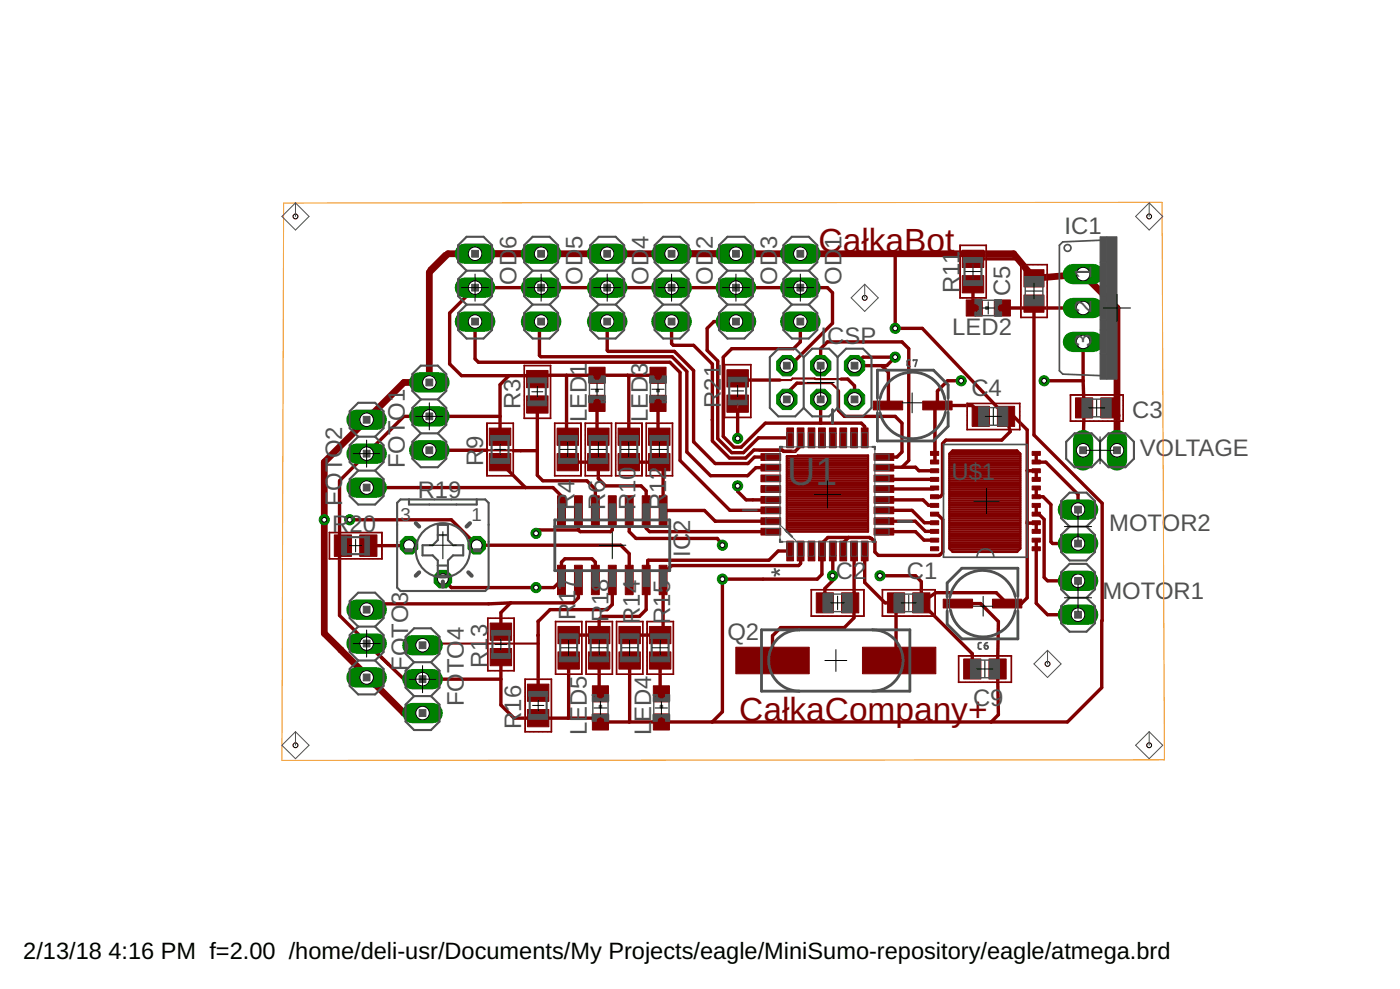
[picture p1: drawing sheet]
<svg xmlns="http://www.w3.org/2000/svg" width="210mm" height="148mm" viewBox="0 0 210 148" stroke-linecap="round" stroke-linejoin="round" font-family="sans-serif">
<defs><g id="words">
<text font-size="5.9" fill="#505050" x="118" y="72.6">U1</text>
<g font-size="5" fill="#800000">
<text x="122.7" y="37.8">CałkaBot</text>
<text x="110.8" y="108.1">CałkaCompany+</text>
</g>
<g font-size="3.6" fill="#505050">
<text x="159.6" y="35.1">IC1</text>
<text x="77.4" y="37.3" transform="rotate(-90 77.4 37.3)">6</text>
<text x="87.3" y="37.3" transform="rotate(-90 87.3 37.3)">5</text>
<text x="97.2" y="37.3" transform="rotate(-90 97.2 37.3)">4</text>
<text x="106.9" y="37.3" transform="rotate(-90 106.9 37.3)">2</text>
<text x="116.5" y="37.3" transform="rotate(-90 116.5 37.3)">3</text>
<text x="126.2" y="37.3" transform="rotate(-90 126.2 37.3)">1</text>
<text x="163.7" y="41.8" transform="rotate(-90 163.7 41.8)">1</text>
<text x="77.4" y="42.7" transform="rotate(-90 77.4 42.7)">OD</text>
<text x="87.3" y="42.7" transform="rotate(-90 87.3 42.7)">OD</text>
<text x="97.2" y="42.7" transform="rotate(-90 97.2 42.7)">OD</text>
<text x="106.9" y="42.7" transform="rotate(-90 106.9 42.7)">OD</text>
<text x="116.5" y="42.7" transform="rotate(-90 116.5 42.7)">OD</text>
<text x="126.2" y="42.7" transform="rotate(-90 126.2 42.7)">OD</text>
<text x="143.9" y="43.9" transform="rotate(-90 143.9 43.9)">R11</text>
<text x="151.5" y="44.4" transform="rotate(-90 151.5 44.4)">C5</text>
<text x="163.7" y="46.9" transform="rotate(-90 163.7 46.9)">2</text>
<text x="123" y="51.5">ICSP</text>
<text x="142.8" y="50.2">LED2</text>
<text x="163.7" y="51.9" transform="rotate(-90 163.7 51.9)">3</text>
<text x="145.6" y="59.3">C4</text>
<text x="78" y="61.2" transform="rotate(-90 78 61.2)">R3</text>
<text x="88" y="63.2" transform="rotate(-90 88 63.2)">LED1</text>
<text x="97.1" y="63.2" transform="rotate(-90 97.1 63.2)">LED3</text>
<text x="108.1" y="61.1" transform="rotate(-90 108.1 61.1)">R21</text>
<text x="169.8" y="62.6">C3</text>
<text x="60.7" y="70.2" transform="rotate(-90 60.7 70.2)">FOTO1</text>
<text x="72.4" y="69.9" transform="rotate(-90 72.4 69.9)">R</text>
<text x="72.4" y="67.3" transform="rotate(-90 72.4 67.3)">9</text>
<text x="95.3" y="71.9" transform="rotate(-90 95.3 71.9)">0</text>
<text x="142.7" y="72">U$1</text>
<text x="170.9" y="68.4">VOLTAGE</text>
<text x="51.3" y="75.7" transform="rotate(-90 51.3 75.7)">FOTO2</text>
<text x="62.6" y="74.6">R19</text>
<text x="86.1" y="76.5" transform="rotate(-90 86.1 76.5)">R4</text>
<text x="90.7" y="76.5" transform="rotate(-90 90.7 76.5)">R6</text>
<text x="95.3" y="76.5" transform="rotate(-90 95.3 76.5)">R1</text>
<text x="99.9" y="76.5" transform="rotate(-90 99.9 76.5)">R12</text>
<text x="49.8" y="79.7">R20</text>
<text x="103.5" y="83.4" transform="rotate(-90 103.5 83.4)">IC</text>
<text x="103.5" y="79.9" transform="rotate(-90 103.5 79.9)">2</text>
<text x="166.3" y="79.6">MOTOR2</text>
<text x="118.2" y="86.5" transform="rotate(-90 118.2 86.5)">*</text>
<text x="125.3" y="86.8">C2</text>
<text x="136" y="86.8">C1</text>
<text x="165.3" y="89.7">MOTOR1</text>
<text x="69.6" y="96" transform="rotate(-90 69.6 96)">4</text>
<text x="73.1" y="95.5" transform="rotate(-90 73.1 95.5)">3</text>
<text x="86.3" y="92.9" transform="rotate(-90 86.3 92.9)">R</text>
<text x="86.3" y="90.4" transform="rotate(-90 86.3 90.4)">17</text>
<text x="91.2" y="93.2" transform="rotate(-90 91.2 93.2)">R18</text>
<text x="95.9" y="93.5" transform="rotate(-90 95.9 93.5)">R14</text>
<text x="100.5" y="93.5" transform="rotate(-90 100.5 93.5)">R15</text>
<text x="109" y="95.9">Q2</text>
<text x="61.2" y="100.5" transform="rotate(-90 61.2 100.5)">FOTO3</text>
<text x="69.6" y="100.9" transform="rotate(-90 69.6 100.9)">TO</text>
<text x="73.1" y="100.1" transform="rotate(-90 73.1 100.1)">R1</text>
<text x="69.6" y="105.8" transform="rotate(-90 69.6 105.8)">FO</text>
<text x="78.2" y="106.6" transform="rotate(-90 78.2 106.6)">16</text>
<text x="145.9" y="105.8">C9</text>
<text x="78.2" y="109.2" transform="rotate(-90 78.2 109.2)">R</text>
<text x="88" y="110.1" transform="rotate(-90 88 110.1)">LED5</text>
<text x="97.6" y="110.1" transform="rotate(-90 97.6 110.1)">L</text>
<text x="97.6" y="108.1" transform="rotate(-90 97.6 108.1)">ED4</text>
</g>
<g font-size="3.5">
<text x="3.5" y="143.7">2/13/18</text>
<text x="16.3" y="143.7">4:16 PM f=2.00 /home/deli-usr/Documents/My Projects/eagle/MiniSumo-repository/eagle/atmega.brd</text>
</g>
<g font-size="2.8" fill="#505050">
<text x="60" y="78.1">3</text>
<text x="70.7" y="78.1">1</text>
</g>
</g></defs>
<g fill="#800000" stroke="#800000" stroke-width=".15">
<path d="M136.8 88.8h2.6v3h-2.6z"/>
<path d="M133.1 88.8h2.5v3h-2.5z"/>
<path d="M122.4 88.8h2.6v3h-2.6z"/>
<path d="M126.2 88.8h2.6v3h-2.6z"/>
<path d="M165 59.6h2.6v3h-2.6z"/>
<path d="M161.2 59.6h2.6v3h-2.6z"/>
<path d="M149.5 60.9h2.6v3h-2.6z"/>
<path d="M145.8 60.9h2.5v3h-2.5z"/>
<path d="M153.5 40.4h3v2.6h-3z"/>
<path d="M153.5 44.2h3v2.6h-3z"/>
<path d="M148.8 89.8h4.4v1.3h-4.4z"/>
<path d="M141.4 89.8h4.4v1.3h-4.4z"/>
<path d="M130.9 60.1h4.4v1.3h-4.4z"/>
<path d="M138.3 60.1h4.4v1.3h-4.4z"/>
<path d="M144.5 98.7h2.6v3h-2.6z"/>
<path d="M148.3 98.7h2.6v3h-2.6z"/>
<path d="M96.3 74.3h1.2v4.4h-1.2z"/>
<path d="M96.3 84.7h1.2v4.4h-1.2z"/>
<path d="M98.8 74.3h1.2v4.4h-1.2z"/>
<path d="M93.7 74.3h1.2v4.4h-1.2z"/>
<path d="M91.2 74.3h1.2v4.4h-1.2z"/>
<path d="M98.8 84.7h1.2v4.4h-1.2z"/>
<path d="M93.7 84.7h1.2v4.4h-1.2z"/>
<path d="M91.2 84.7h1.2v4.4h-1.2z"/>
<path d="M86.1 74.3h1.2v4.4h-1.2z"/>
<path d="M86.1 84.7h1.2v4.4h-1.2z"/>
<path d="M88.7 74.3h1.2v4.4h-1.2z"/>
<path d="M83.6 74.3h1.2v4.4h-1.2z"/>
<path d="M88.7 84.7h1.2v4.4h-1.2z"/>
<path d="M83.6 84.7h1.2v4.4h-1.2z"/>
<path d="M88.3 59.2h2.4v2.4h-2.4z"/>
<path d="M88.3 55h2.4v2.4h-2.4z"/>
<path d="M144.9 44.9h2.4v2.4h-2.4z"/>
<path d="M149.1 44.9h2.4v2.4h-2.4z"/>
<path d="M97.5 59.2h2.4v2.4h-2.4z"/>
<path d="M97.5 55h2.4v2.4h-2.4z"/>
<path d="M98 102.7h2.4v2.5h-2.4z"/>
<path d="M98 107h2.4v2.4h-2.4z"/>
<path d="M88.8 102.7h2.4v2.5h-2.4z"/>
<path d="M88.8 107h2.4v2.4h-2.4z"/>
<path d="M110.3 97h11v3.9h-11z"/>
<path d="M129.3 97h11v3.9h-11z"/>
<path d="M92.7 67.9h3.2v2.6h-3.2z"/>
<path d="M92.7 64.1h3.2v2.6h-3.2z"/>
<path d="M144.3 37.5h3.2v2.6h-3.2z"/>
<path d="M144.3 41.3h3.2v2.6h-3.2z"/>
<path d="M97.2 67.9h3.3v2.6h-3.3z"/>
<path d="M97.2 64.1h3.3v2.6h-3.3z"/>
<path d="M73.5 93.3h3.2v2.6h-3.2z"/>
<path d="M73.5 97.2h3.2v2.5h-3.2z"/>
<path d="M92.8 93.9h3.2v2.5h-3.2z"/>
<path d="M92.8 97.7h3.2v2.5h-3.2z"/>
<path d="M97.4 93.9h3.2v2.5h-3.2z"/>
<path d="M97.4 97.7h3.2v2.5h-3.2z"/>
<path d="M79.1 102.5h3.2v2.6h-3.2z"/>
<path d="M79.1 106.3h3.2v2.6h-3.2z"/>
<path d="M83.7 93.9h3.2v2.5h-3.2z"/>
<path d="M83.7 97.7h3.2v2.5h-3.2z"/>
<path d="M88.2 93.9h3.2v2.5h-3.2z"/>
<path d="M88.2 97.7h3.2v2.5h-3.2z"/>
<path d="M53.9 80.1h2.6v3.3h-2.6z"/>
<path d="M50.1 80.1h2.6v3.3h-2.6z"/>
<path d="M79 59.3h3.2v2.6h-3.2z"/>
<path d="M79 55.5h3.2v2.6h-3.2z"/>
<path d="M83.5 67.9h3.2v2.6h-3.2z"/>
<path d="M83.5 64.1h3.2v2.6h-3.2z"/>
<path d="M88.1 67.9h3.2v2.6h-3.2z"/>
<path d="M88.1 64.1h3.2v2.6h-3.2z"/>
<path d="M73.4 67.9h3.2v2.6h-3.2z"/>
<path d="M73.4 64.1h3.2v2.6h-3.2z"/>
<path d="M139.5 81.9h1.2v.6h-1.2z"/>
<path d="M139.5 80.6h1.2v.6h-1.2z"/>
<path d="M139.5 79.3h1.2v.6h-1.2z"/>
<path d="M139.5 78h1.2v.6h-1.2z"/>
<path d="M139.5 76.7h1.2v.6h-1.2z"/>
<path d="M139.5 75.4h1.2v.6h-1.2z"/>
<path d="M139.5 74.1h1.2v.6h-1.2z"/>
<path d="M139.5 72.8h1.2v.6h-1.2z"/>
<path d="M139.5 71.5h1.2v.6h-1.2z"/>
<path d="M139.5 70.2h1.2v.6h-1.2z"/>
<path d="M139.5 68.9h1.2v.6h-1.2z"/>
<path d="M139.5 67.6h1.2v.6h-1.2z"/>
<path d="M154.7 81.9h1.3v.6h-1.3z"/>
<path d="M154.7 80.6h1.3v.6h-1.3z"/>
<path d="M154.7 79.3h1.3v.6h-1.3z"/>
<path d="M154.7 78h1.3v.6h-1.3z"/>
<path d="M154.7 76.7h1.3v.6h-1.3z"/>
<path d="M154.7 75.4h1.3v.6h-1.3z"/>
<path d="M154.7 74.1h1.3v.6h-1.3z"/>
<path d="M154.7 72.8h1.3v.6h-1.3z"/>
<path d="M154.7 71.5h1.3v.6h-1.3z"/>
<path d="M154.7 70.2h1.3v.6h-1.3z"/>
<path d="M154.7 68.9h1.3v.6h-1.3z"/>
<path d="M154.7 67.6h1.3v.6h-1.3z"/>
<path d="M118 81.1h1v2.9h-1z"/>
<path d="M119.5 81.1h1v2.9h-1z"/>
<path d="M121.2 81.1h1v2.9h-1z"/>
<path d="M122.7 81.1h1v2.9h-1z"/>
<path d="M124.4 81.1h1v2.9h-1z"/>
<path d="M125.9 81.1h1v2.9h-1z"/>
<path d="M127.6 81.1h1v2.9h-1z"/>
<path d="M129.1 81.1h1.1v2.9h-1.1z"/>
<path d="M131 79.1h3v1.1h-3z"/>
<path d="M131 77.6h3v1h-3z"/>
<path d="M131 75.9h3v1.1h-3z"/>
<path d="M131 74.4h3v1h-3z"/>
<path d="M131 72.7h3v1.1h-3z"/>
<path d="M131 71.2h3v1h-3z"/>
<path d="M131 69.6h3v1h-3z"/>
<path d="M131 68h3v1h-3z"/>
<path d="M129.1 64.1h1.1v3h-1.1z"/>
<path d="M127.6 64.1h1v3h-1z"/>
<path d="M125.9 64.1h1v3h-1z"/>
<path d="M124.4 64.1h1v3h-1z"/>
<path d="M122.7 64.1h1v3h-1z"/>
<path d="M121.2 64.1h1v3h-1z"/>
<path d="M119.5 64.1h1v3h-1z"/>
<path d="M118 64.1h1v3h-1z"/>
<path d="M114.1 68h3v1h-3z"/>
<path d="M114.1 69.6h3v1h-3z"/>
<path d="M114.1 71.2h3v1h-3z"/>
<path d="M114.1 72.7h3v1.1h-3z"/>
<path d="M114.1 74.4h3v1h-3z"/>
<path d="M114.1 75.9h3v1.1h-3z"/>
<path d="M114.1 77.6h3v1h-3z"/>
<path d="M114.1 79.1h3v1.1h-3z"/>
<path d="M109 59.2h3.2v2.6h-3.2z"/>
<path d="M109 55.4h3.2v2.6h-3.2z"/>
</g>
<g fill="none" stroke="#800000" stroke-width=".32">
<path d="M106 51v1.5M120.2 57.4h4.5l.9 .9M126.1 56.8l-7.3-.1-.2 .2h-1.7M73 67.5h5.1M112.8 74.9h.1M113.8 67.5h4.9M115.2 79.7h.4M115.2 78.1h.4M115.6 74.9l-.2 .2M118 68.3h1.5l.1-.1h10.6v11.5h-12.2zM118 79.6h12.2M118 79.3h12.2"/>
<path d="M118 79.1h12.2M118 78.8h12.2M118 78.5h12.2M118 78.3h12.2M118 78h12.2M118 77.7h12.2M118 77.4h12.2M118 77.2h12.2M118 76.9h12.2M118 76.6h12.2M118 76.3h12.2M118 76.1h12.2"/>
<path d="M118 75.8h12.2M118 75.5h12.2M118 75.2h12.2M118 75h12.2M118 74.7h12.2M118 74.4h12.2M118 74.1h12.2M118 73.9h12.2M118 73.6h12.2M118 73.3h12.2M118 73.1h12.2M118 72.8h12.2"/>
<path d="M118 72.5h12.2M118 72.2h12.2M118 72h12.2M118 71.7h12.2M118 71.4h12.2M118 71.1h12.2M118 70.9h12.2M118 70.6h12.2M118 70.3h12.2M118 70.1h12.2M118 69.8h12.2M118 69.5h12.2"/>
<path d="M118 69.2h12.2M118 69h12.2M118 68.7h12.2M118 68.4h12.2M132.5 76.5h.7M137.3 70l-4.8 .1M140.1 73.1l-.1 .2M140.1 79.6l-.5 .1M140.5 60.7l-.4 .5v8M141.4 66.3l-.1 .1M142.3 68l.5-.5h9.7l.5 .5v14.2l-.5 .5h-9.7l-.5-.5zM142.3 79.9h10.7"/>
<path d="M142.3 79.6h10.7M142.3 79.3h10.7M142.3 79.1h10.7M142.3 78.8h10.7M142.3 78.5h10.7M142.3 78.3h10.7M142.3 78h10.7M142.3 77.7h10.7M142.3 77.4h10.7M142.3 77.2h10.7M142.3 76.9h10.7M142.3 76.6h10.7"/>
<path d="M142.3 76.3h10.7M142.3 76.1h10.7M142.3 75.8h10.7M142.3 75.5h10.7M142.3 75.2h10.7M142.3 75h10.7M142.3 74.7h10.7M142.3 74.4h10.7M142.3 74.1h10.7M142.3 73.9h10.7M142.3 73.6h10.7M142.3 73.3h10.7"/>
<path d="M142.3 73.1h10.7M142.3 72.8h10.7M142.3 72.5h10.7M142.3 72.2h10.7M142.3 72h10.7M142.3 71.7h10.7M142.3 71.4h10.7M142.3 71.1h10.7M142.3 70.9h10.7M142.3 70.6h10.7M142.3 70.3h10.7M142.3 70.1h10.7"/>
<path d="M142.3 69.8h10.7M142.3 69.5h10.7M142.3 69.2h10.7M142.3 69h10.7M142.3 68.7h10.7M142.3 68.4h10.7M142.3 68.1h10.7M142.4 67.9h10.5M142.7 67.6h9.9M145.8 60.7l.1 .2M154 78.1l.2 .2h1.2M154 70.5v19.1"/>
<path d="M154.5 70.5h.9M80.7 96.4h-14.8l-.3 .3h-2.2M89.3 84.2v1M96.9 86.1v.8M99.4 94.6l-.5 .5M99.4 86v.9M113.9 86.8h.5M115.2 84h-18.1M123 81.4v1.1l.2 .2M123.2 82.5v3.5M126.3 82.1l.1 .4M142.3 82.1h10.7"/>
<path d="M142.3 81.8h10.7M142.3 81.5h10.7M142.3 81.2h10.7M142.3 81h10.7M142.3 80.7h10.7M142.3 80.4h10.7M142.3 80.2h10.7M142.5 82.3h10.3M142.7 82.6h9.9M151 90.4h1.2"/>
</g>
<g fill="none" stroke="#800000" stroke-width=".51">
<path d="M66.7 38l-2.3 2.3v.5M134 38l.2 .3M134.2 38v11.2h4.1l12.5 13.2M145.9 38.8h6.9l2.2 2.9M71.2 48.2v5.6l.5 .5h28.7l1.6 1.5v13.2l7.4 7.5h6.2M76.3 56.3l-1.3 1.3v7.8l.3-.7M81.1 48.2l-.2 .2v4.9l.2 .1h19.7l2.2 2.2v12.1l3.5 3.6h5.6l1.2-1.2h2.3M84.9 56.2v9l.2 .2M91 48.2v4.3l.2 .1h9.9l2.9 2.9v10.7l3.2 3.2h4.9l1-.9h2.5M94.1 56.2l.2 .2v9M98.7 56.2h-17.6l-.5 .6M100.7 48.2v3.3l.2 .2h3.1l2.8 2.8v11.6l2.6 2.5h2.4l1.2-1.2h4.3l.2 .2h1.7l.8-.8v-1.2"/>
<path d="M110.3 48.2h-3.3l-1 1v3.3l1.6 1.6v11.6l2.1 2.1h1.8l2.2-2.2h4.8M110.6 56.7l.2 .2h6.1M118 54.8h.5l6.3-6.4v-4.5l-.7-.8h-52.9l-3.8 3.8v7.6l1.8 1.8 12.7-.1M120 48.2v3l-1 1h-9.3l-1.3 1.3v11.9l1.6 1.6h1.1l3.6-3.6h14.4l.5 .5v1.7M120.2 57.4h-.7l-1.5 1.5v.9M123 54.8v-2.6l1.1-1h11.1l1 1v16.8l-1 1M123 59.8v3.6M125.7 58.5v3l.9 .9h7.6l1 1v4.3l-.7 .8h-2M126.1 56.8h1l1 1v2M129.4 53.5h4.8l-1.3 1.3h-4.8zM132.2 54.8l1 1-.1 4.9M144.1 57h-2l-1.6 1.6v2.1h5.3"/>
<path d="M145.9 42.6v3.4l.2 .1M150.3 46.1h4.7M156.5 57h5.9M162.4 46.1h-6.7l-.7-.6v19.7l10.2 10.2v27.6l-5.2 5.2h-70l-.5-.6h-12.4l-2-2v-7.2M162.4 57l.1 4.1-.1 6.4M162.4 51.2v5.8M52.4 77.9h15.3l3.8 3.8h21.6l1.2 1.3v3.9M55 73h27.9l1.3 1.3v2.2M64.4 67.5h8.6M74.8 69.4l.2-.2 3.8 3.8M75 62.4h-14.4l-9.7 9.6v20.2l7.3 7.3M77 67.5h3.6"/>
<path d="M80.6 60.6v10.6l.8 .8h6.6l1.3 1.3v3.2M85.1 69.2h4.6v2.5l1.1 1.1h5.3l.8 .8v5.5l.5 .6h17.8M86.7 76.5v2.9M86.7 79.4h-5.8l-.5 .5M89.5 60.4v4.8l.2 .2M91.8 76.5v2.9l-.3 .3h-4.5l-.3-.3M94.3 69.2h4.5l.6 .6v6.7h6.2l1.7 1.6h7.9M94.3 76.5v3.2l1.1 1h12.1l.8 1M98.7 60.4v4.8l.1 .2M106.8 62.9h.1M110.6 72.8v.8l1.3 1.3h3.7M110.6 61.1v4.6"/>
<path d="M132.5 74.9h5.9l.8 .8h.9M132.5 73.3h7.5M132.5 71.7l.2 .1h7.4M132.5 79.7h4.8l1.2 1.2h1.6M132.5 78.1h4.7l1.5 1.5h1.4M133.2 70h4.1l.5 .5h2.3M133.2 76.5h3.5l1.9 1.8h1.5M140.1 77h.4l.9 .8v4.9l-.6 .5h-9.1l-.5-.5v-1.5l-.5-.5M140.2 61.1l-.1 8.1M141.3 66.4v7.7l-.3 .3h-.9M145.9 60.9l.5 .5 .6 1M150.8 62.4h1.2l2 2v25.2l-.9 .8h-.9"/>
<path d="M150.8 62.4l.7 2.3-1.3 1.2h-8.4l-.4 .4M154 78.4l1.4-.1v1.3M154 70.5h1.4v1.3M155.4 73.1v1.3h1l1.2 1.2v5.6l.2 .2h3.8M155.4 67.9v1.3h1.4l4.8 4.9v2.2M155.4 75.7v1.3h.4l.7 .8v8.7l.6 .5h4.5M48.6 94.9l6.4 6.6 5.6 5.3M50.9 81.2l.5 .5M55 96.4l3.2 3.1M58.2 99.5l2.4 2.2h14.5M61.3 81.7h-6.1M66.4 86.8l1.3 1.2h15.3l1.2-1.1v-2.7l.5-.5h4.1l.5 .5v2.7"/>
<path d="M76.6 90.3l-1.5 1.5v2.8M76.6 90.3l-3.3 .2h-17.5l-.8 .8M80.7 93v10.8M80.7 95.1l-.1 .1M85.3 99l-.1 8.6M86.7 86.9v2.7l-.7 .7h-9.4M89.8 99v4.8l.2 .1M91.8 86.9v3.7l-.8 .7h-8.5l-1.8 1.8M94.4 99l-.1 9.2M94.4 95.1h4.6M96.9 86.9v4.4l-1 1.1h-5.6l-.5 .4v2.3h-4.5M99 99v4.8l.2 .1"/>
<path d="M99.4 86.9v7.7l-.1 .2M118.5 82.5h-1.8l-1.4 1.4h-18.1l-.1 2-.2 .2M120 82.5v1.9l-.3 .3h-19l-1.3 1.3M123.2 82.5v3.5l-.7 .8h-14.2v19.8l-1.5 1.6M124.9 82.5v4.5l-1.2 1.2v2.1M124.9 86.2l-.1 .1M127.2 80.5l-.8 .8v1.2M128.1 82.5l-.1 10.1-1.4 1.4h-9.5l-1.3 1.2v3.8M128.1 88.8l-.6 1.5 .6-.6M129.6 82.5v4.8l3.1 3h1.6v8.2l.5 .5M130.6 80.6l.1 .1M130.7 80.7l-.3-.2h-6.3l-.9 .9h-.2"/>
<path d="M131.9 86.3h5.4l.8 .8v3.2M138.1 90.3l2.2-1.5h9.1l1.6 1.6M138.1 90.3l7.7 7.6v2.3M139.1 90l-1 .3M143.6 90.4h3.4l2.7 2.7-.1 7.1 .1 6.9-1.1 1.1M155.4 80.9v9.5l1.7 1.7h4.5"/>
</g>
<path d="M145.1 38l.8 .8M145.4 38l.7 .8M166.3 61.1l1.2 1.2M167.5 67.5v-21.4l-5.1-5-7.4 .6-3-3.7h-84.8l-2.8 2.8v16.5h-3.8l-12 11.9v25.7l2.5 2.5M51.1 97.4h.1M51.1 97.4l9.5 9.4h2.8" fill="none" stroke="#800000" stroke-width="1"/>
<path d="M160.9 41.1h3" fill="none" stroke="#008000" stroke-width="3"/>
<circle cx="162.4" cy="41.1" r="1.02" fill="#fff" stroke="#000" stroke-width=".15"/>
<path d="M160.9 46.1h3" fill="none" stroke="#008000" stroke-width="3"/>
<circle cx="162.4" cy="46.1" r="1.02" fill="#fff" stroke="#000" stroke-width=".15"/>
<path d="M160.9 51.2h3" fill="none" stroke="#008000" stroke-width="3"/>
<circle cx="162.4" cy="51.2" r="1.02" fill="#fff" stroke="#000" stroke-width=".15"/>
<path d="M62.8 67.5h3.1" fill="none" stroke="#008000" stroke-width="3"/>
<circle cx="64.4" cy="67.5" r="1.02" fill="#fff" stroke="#000" stroke-width=".15"/>
<path d="M62.8 62.4h3.1" fill="none" stroke="#008000" stroke-width="3"/>
<circle cx="64.4" cy="62.4" r="1.02" fill="#fff" stroke="#000" stroke-width=".15"/>
<path d="M62.8 57.3h3.1" fill="none" stroke="#008000" stroke-width="3"/>
<circle cx="64.4" cy="57.3" r="1.02" fill="#fff" stroke="#000" stroke-width=".15"/>
<path d="M89.5 38h3.1" fill="none" stroke="#008000" stroke-width="3"/>
<circle cx="91" cy="38" r="1.02" fill="#fff" stroke="#000" stroke-width=".15"/>
<path d="M89.5 43.1h3.1" fill="none" stroke="#008000" stroke-width="3"/>
<circle cx="91" cy="43.1" r="1.02" fill="#fff" stroke="#000" stroke-width=".15"/>
<path d="M89.5 48.2h3.1" fill="none" stroke="#008000" stroke-width="3"/>
<circle cx="91" cy="48.2" r="1.02" fill="#fff" stroke="#000" stroke-width=".15"/>
<path d="M79.6 38h3.1" fill="none" stroke="#008000" stroke-width="3"/>
<circle cx="81.1" cy="38" r="1.02" fill="#fff" stroke="#000" stroke-width=".15"/>
<path d="M79.6 43.1h3.1" fill="none" stroke="#008000" stroke-width="3"/>
<circle cx="81.1" cy="43.1" r="1.02" fill="#fff" stroke="#000" stroke-width=".15"/>
<path d="M79.6 48.2h3.1" fill="none" stroke="#008000" stroke-width="3"/>
<circle cx="81.1" cy="48.2" r="1.02" fill="#fff" stroke="#000" stroke-width=".15"/>
<path d="M69.7 38h3" fill="none" stroke="#008000" stroke-width="3"/>
<circle cx="71.2" cy="38" r="1.02" fill="#fff" stroke="#000" stroke-width=".15"/>
<path d="M69.7 43.1h3" fill="none" stroke="#008000" stroke-width="3"/>
<circle cx="71.2" cy="43.1" r="1.02" fill="#fff" stroke="#000" stroke-width=".15"/>
<path d="M69.7 48.2h3" fill="none" stroke="#008000" stroke-width="3"/>
<circle cx="71.2" cy="48.2" r="1.02" fill="#fff" stroke="#000" stroke-width=".15"/>
<path d="M53.4 73h3.1" fill="none" stroke="#008000" stroke-width="3"/>
<circle cx="55" cy="73" r="1.02" fill="#fff" stroke="#000" stroke-width=".15"/>
<path d="M53.4 68h3.1" fill="none" stroke="#008000" stroke-width="3"/>
<circle cx="55" cy="68" r="1.02" fill="#fff" stroke="#000" stroke-width=".15"/>
<path d="M53.4 62.9h3.1" fill="none" stroke="#008000" stroke-width="3"/>
<circle cx="55" cy="62.9" r="1.02" fill="#fff" stroke="#000" stroke-width=".15"/>
<path d="M53.4 91.3h3.1" fill="none" stroke="#008000" stroke-width="3"/>
<circle cx="55" cy="91.3" r="1.02" fill="#fff" stroke="#000" stroke-width=".15"/>
<path d="M53.4 96.4h3.1" fill="none" stroke="#008000" stroke-width="3"/>
<circle cx="55" cy="96.4" r="1.02" fill="#fff" stroke="#000" stroke-width=".15"/>
<path d="M53.4 101.5h3.1" fill="none" stroke="#008000" stroke-width="3"/>
<circle cx="55" cy="101.5" r="1.02" fill="#fff" stroke="#000" stroke-width=".15"/>
<path d="M61.8 96.7h3.1" fill="none" stroke="#008000" stroke-width="3"/>
<circle cx="63.4" cy="96.7" r="1.02" fill="#fff" stroke="#000" stroke-width=".15"/>
<path d="M61.8 101.7h3.1" fill="none" stroke="#008000" stroke-width="3"/>
<circle cx="63.4" cy="101.7" r="1.02" fill="#fff" stroke="#000" stroke-width=".15"/>
<path d="M61.8 106.8h3.1" fill="none" stroke="#008000" stroke-width="3"/>
<circle cx="63.4" cy="106.8" r="1.02" fill="#fff" stroke="#000" stroke-width=".15"/>
<circle cx="118" cy="59.8" r="1.65" fill="#008000" stroke="#008000" stroke-width=".15"/>
<circle cx="118" cy="59.8" r="1.02" fill="#fff" stroke="#000" stroke-width=".15"/>
<circle cx="118" cy="54.8" r="1.65" fill="#008000" stroke="#008000" stroke-width=".15"/>
<circle cx="118" cy="54.8" r="1.02" fill="#fff" stroke="#000" stroke-width=".15"/>
<circle cx="123" cy="59.8" r="1.65" fill="#008000" stroke="#008000" stroke-width=".15"/>
<circle cx="123" cy="59.8" r="1.02" fill="#fff" stroke="#000" stroke-width=".15"/>
<circle cx="123" cy="54.8" r="1.65" fill="#008000" stroke="#008000" stroke-width=".15"/>
<circle cx="123" cy="54.8" r="1.02" fill="#fff" stroke="#000" stroke-width=".15"/>
<circle cx="128.1" cy="59.8" r="1.65" fill="#008000" stroke="#008000" stroke-width=".15"/>
<circle cx="128.1" cy="59.8" r="1.02" fill="#fff" stroke="#000" stroke-width=".15"/>
<circle cx="128.1" cy="54.8" r="1.65" fill="#008000" stroke="#008000" stroke-width=".15"/>
<circle cx="128.1" cy="54.8" r="1.02" fill="#fff" stroke="#000" stroke-width=".15"/>
<path d="M162.4 65.9v3.1" fill="none" stroke="#008000" stroke-width="3"/>
<circle cx="162.4" cy="67.5" r="1.02" fill="#fff" stroke="#000" stroke-width=".15"/>
<path d="M167.5 65.9v3.1" fill="none" stroke="#008000" stroke-width="3"/>
<circle cx="167.5" cy="67.5" r="1.02" fill="#fff" stroke="#000" stroke-width=".15"/>
<path d="M118.5 38h3" fill="none" stroke="#008000" stroke-width="3"/>
<circle cx="120" cy="38" r="1.02" fill="#fff" stroke="#000" stroke-width=".15"/>
<path d="M118.5 43.1h3" fill="none" stroke="#008000" stroke-width="3"/>
<circle cx="120" cy="43.1" r="1.02" fill="#fff" stroke="#000" stroke-width=".15"/>
<path d="M118.5 48.2h3" fill="none" stroke="#008000" stroke-width="3"/>
<circle cx="120" cy="48.2" r="1.02" fill="#fff" stroke="#000" stroke-width=".15"/>
<path d="M99.2 38h3" fill="none" stroke="#008000" stroke-width="3"/>
<circle cx="100.7" cy="38" r="1.02" fill="#fff" stroke="#000" stroke-width=".15"/>
<path d="M99.2 43.1h3" fill="none" stroke="#008000" stroke-width="3"/>
<circle cx="100.7" cy="43.1" r="1.02" fill="#fff" stroke="#000" stroke-width=".15"/>
<path d="M99.2 48.2h3" fill="none" stroke="#008000" stroke-width="3"/>
<circle cx="100.7" cy="48.2" r="1.02" fill="#fff" stroke="#000" stroke-width=".15"/>
<path d="M108.8 38h3.1" fill="none" stroke="#008000" stroke-width="3"/>
<circle cx="110.3" cy="38" r="1.02" fill="#fff" stroke="#000" stroke-width=".15"/>
<path d="M108.8 43.1h3.1" fill="none" stroke="#008000" stroke-width="3"/>
<circle cx="110.3" cy="43.1" r="1.02" fill="#fff" stroke="#000" stroke-width=".15"/>
<path d="M108.8 48.2h3.1" fill="none" stroke="#008000" stroke-width="3"/>
<circle cx="110.3" cy="48.2" r="1.02" fill="#fff" stroke="#000" stroke-width=".15"/>
<path d="M160.1 87h3.1" fill="none" stroke="#008000" stroke-width="3"/>
<circle cx="161.6" cy="87" r="1.02" fill="#fff" stroke="#000" stroke-width=".15"/>
<path d="M160.1 92.1h3.1" fill="none" stroke="#008000" stroke-width="3"/>
<circle cx="161.6" cy="92.1" r="1.02" fill="#fff" stroke="#000" stroke-width=".15"/>
<path d="M160.1 76.3h3.1" fill="none" stroke="#008000" stroke-width="3"/>
<circle cx="161.6" cy="76.3" r="1.02" fill="#fff" stroke="#000" stroke-width=".15"/>
<path d="M160.1 81.4h3.1" fill="none" stroke="#008000" stroke-width="3"/>
<circle cx="161.6" cy="81.4" r="1.02" fill="#fff" stroke="#000" stroke-width=".15"/>
<circle cx="71.5" cy="81.7" r="1.42" fill="#008000" stroke="#008000" stroke-width=".15"/>
<circle cx="71.5" cy="81.7" r=".8" fill="#fff" stroke="#000" stroke-width=".15"/>
<circle cx="61.3" cy="81.7" r="1.42" fill="#008000" stroke="#008000" stroke-width=".15"/>
<circle cx="61.3" cy="81.7" r=".8" fill="#fff" stroke="#000" stroke-width=".15"/>
<circle cx="66.4" cy="86.8" r="1.42" fill="#008000" stroke="#008000" stroke-width=".15"/>
<circle cx="66.4" cy="86.8" r=".8" fill="#fff" stroke="#000" stroke-width=".15"/>
<circle cx="48.6" cy="77.9" r=".76" fill="#008000" stroke="#008000" stroke-width=".15"/>
<circle cx="48.6" cy="77.9" r=".36" fill="#fff" stroke="#000" stroke-width=".15"/>
<circle cx="52.4" cy="77.9" r=".76" fill="#008000" stroke="#008000" stroke-width=".15"/>
<circle cx="52.4" cy="77.9" r=".36" fill="#fff" stroke="#000" stroke-width=".15"/>
<circle cx="131.9" cy="86.3" r=".76" fill="#008000" stroke="#008000" stroke-width=".15"/>
<circle cx="131.9" cy="86.3" r=".36" fill="#fff" stroke="#000" stroke-width=".15"/>
<circle cx="124.8" cy="86.3" r=".76" fill="#008000" stroke="#008000" stroke-width=".15"/>
<circle cx="124.8" cy="86.3" r=".36" fill="#fff" stroke="#000" stroke-width=".15"/>
<circle cx="134.2" cy="49.2" r=".76" fill="#008000" stroke="#008000" stroke-width=".15"/>
<circle cx="134.2" cy="49.2" r=".36" fill="#fff" stroke="#000" stroke-width=".15"/>
<circle cx="134.2" cy="53.5" r=".76" fill="#008000" stroke="#008000" stroke-width=".15"/>
<circle cx="134.2" cy="53.5" r=".36" fill="#fff" stroke="#000" stroke-width=".15"/>
<circle cx="108.3" cy="81.7" r=".76" fill="#008000" stroke="#008000" stroke-width=".15"/>
<circle cx="108.3" cy="81.7" r=".36" fill="#fff" stroke="#000" stroke-width=".15"/>
<circle cx="108.3" cy="86.8" r=".76" fill="#008000" stroke="#008000" stroke-width=".15"/>
<circle cx="108.3" cy="86.8" r=".36" fill="#fff" stroke="#000" stroke-width=".15"/>
<circle cx="110.6" cy="72.8" r=".76" fill="#008000" stroke="#008000" stroke-width=".15"/>
<circle cx="110.6" cy="72.8" r=".36" fill="#fff" stroke="#000" stroke-width=".15"/>
<circle cx="110.6" cy="65.7" r=".76" fill="#008000" stroke="#008000" stroke-width=".15"/>
<circle cx="110.6" cy="65.7" r=".36" fill="#fff" stroke="#000" stroke-width=".15"/>
<circle cx="144.1" cy="57" r=".76" fill="#008000" stroke="#008000" stroke-width=".15"/>
<circle cx="144.1" cy="57" r=".36" fill="#fff" stroke="#000" stroke-width=".15"/>
<circle cx="156.5" cy="57" r=".76" fill="#008000" stroke="#008000" stroke-width=".15"/>
<circle cx="156.5" cy="57" r=".36" fill="#fff" stroke="#000" stroke-width=".15"/>
<circle cx="80.4" cy="88" r=".76" fill="#008000" stroke="#008000" stroke-width=".15"/>
<circle cx="80.4" cy="88" r=".36" fill="#fff" stroke="#000" stroke-width=".15"/>
<circle cx="80.4" cy="79.9" r=".76" fill="#008000" stroke="#008000" stroke-width=".15"/>
<circle cx="80.4" cy="79.9" r=".36" fill="#fff" stroke="#000" stroke-width=".15"/>
<g fill="#800000" stroke="#800000" stroke-width=".15">
<path d="M132.2 92.3l8-.1 .1 .1-8 .1z"/>
<path d="M132.3 88.3h7.9l.1 .1h-8z"/>
<path d="M140.2 88.3h.1l-.1 4.1-.1-.1z"/>
<path d="M132.3 88.3h.1l-.1 4.1-.1-.1z"/>
<path d="M121.6 88.3h8v.1h-8z"/>
<path d="M121.6 92.3l8-.1v.1l-8 .1z"/>
<path d="M121.6 88.3h.1v4.1l-.1-.1z"/>
<path d="M129.5 88.3h.1v4.1l-.1-.1z"/>
<path d="M160.4 63.1l8-.1v.1h-7.9z"/>
<path d="M160.4 59.1h8v.1h-7.9z"/>
<path d="M168.3 59.1h.1v4h-.1z"/>
<path d="M160.4 59.1h.1v4h-.1z"/>
<path d="M144.9 64.3h8l.1 .1h-8z"/>
<path d="M145 60.4h7.9l.1 .1h-8z"/>
<path d="M152.9 60.4h.1l-.1 4h-.1z"/>
<path d="M145 60.4h.1l-.1 4h-.1z"/>
<path d="M157 39.6h.1l-.1 8z"/>
<path d="M153 39.6h.1v8h-.1z"/>
<path d="M153 39.6h4l.1 .1h-4.1z"/>
<path d="M153 47.5h4l.1 .1h-4.1z"/>
<path d="M143.7 98.2h8v.1h-8z"/>
<path d="M143.7 102.2h8l-8 .1z"/>
<path d="M143.7 98.2h.1v4.1l-.1-.1z"/>
<path d="M151.6 98.2h.1v4.1l-.1-.1z"/>
<path d="M92.3 63.4h.1v7.9h-.1z"/>
<path d="M96.2 63.4h.1v7.9h-.1z"/>
<path d="M92.3 71.2h4v.1h-4z"/>
<path d="M92.3 63.4h4l-4 .1z"/>
<path d="M147.8 36.7h.1v8h-.1z"/>
<path d="M143.9 36.7h.1v8h-.1z"/>
<path d="M143.9 36.7h4v.1h-4z"/>
<path d="M143.9 44.6h4v.1h-4z"/>
<path d="M96.8 63.4h.1v7.9h-.1z"/>
<path d="M100.8 63.4h.1v7.9h-.1z"/>
<path d="M96.8 71.2h4.1v.1h-4z"/>
<path d="M96.8 63.4h4.1l-4 .1z"/>
<path d="M77 92.6h.1v7.9h-.1z"/>
<path d="M73.1 92.6h.1v7.9h-.1z"/>
<path d="M73.1 92.6h4l-4 .1z"/>
<path d="M73.1 100.5l4-.1v.1h-4z"/>
<path d="M96.3 93.1h.1v7.9h-.1z"/>
<path d="M92.4 93.1h.1v7.9h-.1z"/>
<path d="M92.4 93.1h4v.1h-4z"/>
<path d="M92.4 101l4-.1v.1h-4z"/>
<path d="M100.9 93.1h.1v7.9h-.1z"/>
<path d="M97 93.1h.1l-.1 7.9z"/>
<path d="M97 93.1h4v.1h-4z"/>
<path d="M97 101l4-.1v.1h-4z"/>
<path d="M82.6 101.7h.1v8h-.1z"/>
<path d="M78.7 101.7h.1v8h-.1z"/>
<path d="M78.7 101.7h4v.1h-4z"/>
<path d="M78.7 109.6h4v.1h-4z"/>
<path d="M87.2 93.1h.1v7.9h-.1z"/>
<path d="M83.3 93.1h.1l-.1 7.9h-.1z"/>
<path d="M83.3 93.1h4v.1h-4z"/>
<path d="M83.2 101l4.1-.1v.1h-4z"/>
<path d="M91.8 93.1h.1l-.1 7.9z"/>
<path d="M87.8 93.1h.1v7.9h-.1z"/>
<path d="M87.8 93.1h4l.1 .1h-4.1z"/>
<path d="M87.8 100.9h4l.1 .1h-4.1z"/>
<path d="M49.3 83.7h8v.1h-7.9z"/>
<path d="M49.3 79.8l8-.1v.1h-7.9z"/>
<path d="M57.2 79.7l.1 .1v4h-.1z"/>
<path d="M49.3 79.8h.1v4h-.1z"/>
<path d="M78.5 54.7h.2l-.1 8h-.1z"/>
<path d="M82.5 54.7h.1v8h-.1z"/>
<path d="M78.5 62.6h4.1v.1h-4z"/>
<path d="M78.5 54.7h4.1v.1h-4z"/>
<path d="M83.1 63.4h.1v7.9h-.1z"/>
<path d="M87.1 63.4h.1l-.1 7.9z"/>
<path d="M83.1 71.2h4l.1 .1h-4.1z"/>
<path d="M83.1 63.4h4h.1l-4.1 .1z"/>
<path d="M87.7 63.4h.1v7.9h-.1z"/>
<path d="M91.6 63.4h.1v7.9h-.1z"/>
<path d="M87.7 71.2h4v.1h-4z"/>
<path d="M87.7 63.4h4l-4 .1z"/>
<path d="M73 63.4h.1l-.1 7.9z"/>
<path d="M76.9 63.4h.1v7.9h-.1z"/>
<path d="M73 71.2h4v.1h-4z"/>
<path d="M73 63.4h4l-4 .1z"/>
<path d="M108.6 54.6h.1v8h-.1z"/>
<path d="M112.5 54.6h.1v8h-.1z"/>
<path d="M108.6 62.5h4v.1h-4z"/>
<path d="M108.6 54.6h4v.1h-4z"/>
</g>
<g fill="none" stroke="#505050" stroke-width=".42">
<path d="M131.6 59.6v-4.1h8.4l2.2 2.2v1.9M132 59.6a4.9 4.9 0 0 1 4.8-3.8 4.9 4.9 0 0 1 4.8 4M83.2 77.9h17.2v7.6h-17.2zM83.2 78.9h17.2M141.8 61.8a5 5 0 0 1-4.9 3.9 5 5 0 0 1-4.9-3.9M142.2 61.8v2.1l-2.2 2.2h-8.4v-4.3M114.2 94.4h22.2v9.1h-22.2zM119.9 94.4a4.6 4.6 0 0 0-4.6 4.5 4.6 4.6 0 0 0 4.5 4.6M130.8 94.4a4.6 4.6 0 0 1 4.6 4.6 4.6 4.6 0 0 1-4.6 4.5M142 91.5v2l2.2 2.2h8.4v-4.2M142.5 91.4a4.9 4.9 0 0 0 4.8 4 4.9 4.9 0 0 0 4.9-3.9M152.2 89.3a5 5 0 0 0-4.9-3.9 5 5 0 0 0-4.9 4"/>
<path d="M152.6 89.3v-4.2h-8.4l-2.2 2.2v2.1"/>
</g>
<g fill="none" stroke="#505050" stroke-width=".25">
<path d="M165.2 36l-5.9 .2-.5 .5v18.8l.5 .5 5.9 .3M136.4 53.9l-.3 .1-.1 .1v.7l.4 .1M136.9 54v-.1h.6l-.3 1M141.5 66.6h12.5v16.9h-12.5zM146.5 83.5a1.27 1.27 0 0 1 1.2-1.3 1.27 1.27 0 0 1 1.3 1.3M147.1 96.3h-.3l-.1 .2v.6l.4 .1M147.6 96.7h.3a.28 .28 0 0 1 .2 .3 .28 .28 0 0 1-.2 .3 .28 .28 0 0 1-.3-.3zM148 96.3a.43 .43 0 0 0-.4 .4"/>
<circle cx="160.1" cy="37.1" r=".51"/>
</g>
<g fill="#505050" stroke="#505050" stroke-width=".15">
<path d="M165.9 35.5h1.6v21.3h-1.6z"/>
<path d="M164.9 35.5h1v3.8h-1z"/>
<path d="M164.9 42.8h1v1.6h-1z"/>
<path d="M164.9 47.9h1v1.5h-1z"/>
<path d="M164.9 53h1v3.8h-1z"/>
<path d="M89.3 58.3h.4v.4h-.4z"/>
<path d="M147.8 46h.4v.3h-.4z"/>
<path d="M98.5 58.3h.3v.4h-.3z"/>
<path d="M99 105.7h.4v.3h-.4z"/>
<path d="M89.8 105.7h.4v.3h-.4z"/>
<path d="M136.9 88.9h1.5v2.9h-1.5z"/>
<path d="M134 88.9h1.5v2.9h-1.5z"/>
<path d="M123.4 88.9h1.5v2.9h-1.5z"/>
<path d="M126.3 88.9h1.5v2.9h-1.5z"/>
<path d="M165.1 59.7h1.5v2.9h-1.5z"/>
<path d="M162.2 59.7h1.5v2.9h-1.5z"/>
<path d="M149.6 61h1.5v2.8h-1.5z"/>
<path d="M146.7 61h1.5v2.8h-1.5z"/>
<path d="M153.6 41.4h2.9v1.5h-2.9z"/>
<path d="M153.6 44.3h2.9v1.5h-2.9z"/>
<path d="M145.5 98.8h1.5v2.9h-1.5z"/>
<path d="M148.4 98.8h1.5v2.9h-1.5z"/>
<path d="M164.9 39.3h1v3.5h-1z"/>
<path d="M164.9 44.4h1v3.5h-1z"/>
<path d="M164.9 49.4h1v3.6h-1z"/>
<path d="M98.9 75.5h1v2.2h-1z"/>
<path d="M96.4 75.5h1v2.2h-1z"/>
<path d="M93.9 75.5h.9v2.2h-.9z"/>
<path d="M91.3 75.5h1v2.2h-1z"/>
<path d="M91.3 85.7h1v2.2h-1z"/>
<path d="M93.9 85.7h.9v2.2h-.9z"/>
<path d="M96.4 85.7h1v2.2h-1z"/>
<path d="M98.9 85.7h1v2.2h-1z"/>
<path d="M88.8 75.5h.9v2.2h-.9z"/>
<path d="M86.2 75.5h1v2.2h-1z"/>
<path d="M83.7 75.5h1v2.2h-1z"/>
<path d="M83.7 85.7h1v2.2h-1z"/>
<path d="M86.2 85.7h1v2.2h-1z"/>
<path d="M88.8 85.7h.9v2.2h-.9z"/>
<path d="M63.9 61.9h1v1h-1z"/>
<path d="M63.9 67h1v1h-1z"/>
<path d="M63.9 56.8h1v1h-1z"/>
<path d="M90.5 42.6h1v1h-1z"/>
<path d="M90.5 37.5h1v1h-1z"/>
<path d="M90.5 47.7h1v1h-1z"/>
<path d="M80.6 42.6h1v1h-1z"/>
<path d="M80.6 37.5h1v1h-1z"/>
<path d="M80.6 47.7h1v1h-1z"/>
<path d="M70.7 42.6h1v1h-1z"/>
<path d="M70.7 37.5h1v1h-1z"/>
<path d="M70.7 47.7h1v1h-1z"/>
<path d="M54.5 67.5h1v1h-1z"/>
<path d="M54.5 72.5h1v1.1h-1z"/>
<path d="M54.5 62.4h1v1h-1z"/>
<path d="M54.5 95.9h1v1h-1z"/>
<path d="M54.5 90.8h1v1h-1z"/>
<path d="M54.5 101h1v1h-1z"/>
<path d="M62.8 101.2h1.1v1.1h-1.1z"/>
<path d="M62.8 96.2h1.1v1h-1.1z"/>
<path d="M62.8 106.3h1.1v1h-1.1z"/>
<path d="M117.5 59.3h1v1h-1z"/>
<path d="M117.5 54.3h1v1h-1z"/>
<path d="M122.5 54.3h1v1h-1z"/>
<path d="M122.5 59.3h1v1h-1z"/>
<path d="M127.6 54.3h1v1h-1z"/>
<path d="M127.6 59.3h1v1h-1z"/>
<path d="M161.9 67h1v1h-1z"/>
<path d="M167 67h1v1h-1z"/>
<path d="M119.5 42.6h1v1h-1z"/>
<path d="M119.5 37.5h1v1h-1z"/>
<path d="M119.5 47.7h1v1h-1z"/>
<path d="M100.2 42.6h1v1h-1z"/>
<path d="M100.2 37.5h1v1h-1z"/>
<path d="M100.2 47.7h1v1h-1z"/>
<path d="M109.8 42.6h1v1h-1z"/>
<path d="M109.8 37.5h1v1h-1z"/>
<path d="M109.8 47.7h1v1h-1z"/>
<path d="M88.3 59.3h.6v1h-.6z"/>
<path d="M89.9 59.3h.3v.5h-.3z"/>
<path d="M88.9 59.3h.3v.5h-.3z"/>
<path d="M89.1 59.3h.8v.4h-.8z"/>
<path d="M88.3 56.3h.6v1h-.6z"/>
<path d="M90.1 56.3h.7v1h-.7z"/>
<path d="M88.9 56.8h.3v.5h-.3z"/>
<path d="M89.9 56.8h.3v.5h-.3z"/>
<path d="M89.1 57h.8v.3h-.8z"/>
<path d="M90.1 59.3h.6v.6h-.6z"/>
<path d="M90.1 60.2h.7v.1h-.7z"/>
<path d="M146.2 44.9h1v.6h-1z"/>
<path d="M146.7 46.5h.5v.3h-.5z"/>
<path d="M146.7 45.5h.5v.3h-.5z"/>
<path d="M146.8 45.7h.4v.8h-.4z"/>
<path d="M149.2 44.9h1v.6h-1z"/>
<path d="M149.2 46.7h1v.7h-1z"/>
<path d="M149.2 45.5h.5v.3h-.5z"/>
<path d="M149.2 46.5h.5v.3h-.5z"/>
<path d="M149.2 45.7h.3v.8h-.3z"/>
<path d="M146.6 46.7h.6v.6h-.6z"/>
<path d="M146.2 46.7h.1v.7h-.1z"/>
<path d="M97.4 59.3h.6v1h-.6z"/>
<path d="M99 59.3h.3v.5h-.3z"/>
<path d="M98 59.3h.3v.5h-.3z"/>
<path d="M98.3 59.3h.8v.4h-.8z"/>
<path d="M97.4 56.3h.6v1h-.6z"/>
<path d="M99.3 56.3h.6v1h-.6z"/>
<path d="M98 56.8h.3v.5h-.3z"/>
<path d="M99 56.8h.3v.5h-.3z"/>
<path d="M98.3 57h.8v.3h-.8z"/>
<path d="M99.3 59.3h.5v.6h-.5z"/>
<path d="M99.3 60.2h.6v.1h-.6z"/>
<path d="M99.8 104.1h.6v1h-.6z"/>
<path d="M98.5 104.6h.3v.5h-.3z"/>
<path d="M99.5 104.6h.3v.5h-.3z"/>
<path d="M98.8 104.7h.8v.4h-.8z"/>
<path d="M99.8 107h.6v1.1h-.6z"/>
<path d="M97.9 107h.7v1.1h-.7z"/>
<path d="M99.5 107.1h.3v.5h-.3z"/>
<path d="M98.5 107.1h.3v.5h-.3z"/>
<path d="M98.8 107.1h.8v.3h-.8z"/>
<path d="M98 104.5h.6v.6h-.6z"/>
<path d="M97.9 104.1h.7v.1h-.7z"/>
<path d="M90.6 104.1h.7v1h-.7z"/>
<path d="M89.4 104.6h.3v.5h-.3z"/>
<path d="M90.4 104.6h.3v.5h-.3z"/>
<path d="M89.6 104.7h.8v.4h-.8z"/>
<path d="M90.6 107h.7v1.1h-.7z"/>
<path d="M88.8 107h.6v1.1h-.6z"/>
<path d="M90.4 107.1h.3v.5h-.3z"/>
<path d="M89.4 107.1h.3v.5h-.3z"/>
<path d="M89.6 107.1h.8v.3h-.8z"/>
<path d="M88.8 104.5h.6v.6h-.6z"/>
<path d="M88.8 104.1h.6v.1h-.6z"/>
<path d="M161.1 86.5h1v1h-1z"/>
<path d="M161.1 91.6h1v1h-1z"/>
<path d="M161.1 75.8h1v1.1h-1z"/>
<path d="M161.1 80.9h1v1h-1z"/>
<path d="M92.9 68.7h2.8v.7h-2.8z"/>
<path d="M92.9 65.2h2.8v.8h-2.8z"/>
<path d="M144.5 38.6h2.8v.7h-2.8z"/>
<path d="M144.5 42.1h2.8v.7h-2.8z"/>
<path d="M97.4 68.7h2.9v.7h-2.9z"/>
<path d="M97.4 65.2h2.9v.8h-2.9z"/>
<path d="M73.7 94.4h2.8v.8h-2.8z"/>
<path d="M73.7 97.9h2.8v.7h-2.8z"/>
<path d="M93 95h2.8v.7h-2.8z"/>
<path d="M93 98.4h2.8v.7h-2.8z"/>
<path d="M97.6 95h2.8v.7h-2.8z"/>
<path d="M97.6 98.4h2.8v.7h-2.8z"/>
<path d="M79.3 103.6h2.8v.7h-2.8z"/>
<path d="M79.3 107h2.8v.8h-2.8z"/>
<path d="M83.8 95h2.9v.7h-2.9z"/>
<path d="M83.8 98.4h2.9v.7h-2.9z"/>
<path d="M88.4 95h2.8v.7h-2.8z"/>
<path d="M88.4 98.4h2.8v.7h-2.8z"/>
<path d="M54.7 80.3h.7v2.9h-.7z"/>
<path d="M51.2 80.3h.7v2.9h-.7z"/>
<path d="M79.1 60.1h2.9v.7h-2.9z"/>
<path d="M79.1 56.6h2.9v.7h-2.9z"/>
<path d="M83.7 68.7h2.9v.7h-2.9z"/>
<path d="M83.7 65.2h2.9v.8h-2.9z"/>
<path d="M88.3 68.7h2.8v.7h-2.8z"/>
<path d="M88.3 65.2h2.8v.8h-2.8z"/>
<path d="M73.6 68.7h2.8v.7h-2.8z"/>
<path d="M73.6 65.2h2.8v.8h-2.8z"/>
<path d="M109.2 59.9h2.8v.8h-2.8z"/>
<path d="M109.2 56.5h2.8v.7h-2.8z"/>
</g>
<g fill="none" stroke="#505050" stroke-width=".32">
<path d="M144.6 39.3v2.8M147.2 39.3v2.8M63.1 59.8l-1.3-1.2v-2.6l1.3-1.2h2.5l1.3 1.2v2.6l-1.3 1.2M63.1 59.8l-1.3 1.3v2.5l1.3 1.3M63.1 59.8h2.5M65.6 59.8l1.3 1.3v2.5l-1.3 1.3M70 40.6h2.5M70 45.6h2.5M70 40.6l-1.3-1.3v-2.6l1.3-1.2h2.5l1.3 1.2v2.6l-1.3 1.3M70 45.6l-1.3 1.3v2.5l1.3 1.3h2.5l1.3-1.3v-2.5l-1.3-1.3M70 40.6l-1.3 1.2v2.6l1.3 1.2M72.5 40.6l1.3 1.2v2.6l-1.3 1.2"/>
<path d="M79.3 57.3v2.8M79.9 40.6h2.5M79.9 45.6h2.5M79.9 40.6l-1.3-1.3v-2.6l1.3-1.2h2.5l1.3 1.2v2.6l-1.3 1.3M79.9 45.6l-1.3 1.3v2.5l1.3 1.3h2.5l1.3-1.3v-2.5l-1.3-1.3M79.9 40.6l-1.3 1.2v2.6l1.3 1.2M81.8 57.3v2.8M82.4 40.6l1.3 1.2v2.6l-1.3 1.2M89.8 40.6l-1.3-1.3v-2.6l1.3-1.2h2.5l1.3 1.2v2.6l-1.3 1.3M89.8 45.6l-1.3 1.3v2.5l1.3 1.3h2.5l1.3-1.3v-2.5l-1.3-1.3M89.8 40.6h2.5M89.8 45.6h2.5"/>
<path d="M89.8 40.6l-1.3 1.2v2.6l1.3 1.2M92.3 40.6l1.3 1.2v2.6l-1.3 1.2M99.4 40.6h2.6M99.4 45.6h2.6M99.4 40.6l-1.3-1.3v-2.6l1.3-1.2h2.6l1.2 1.2v2.6l-1.2 1.3M99.4 45.6l-1.3 1.3v2.5l1.3 1.3h2.6l1.2-1.3v-2.5l-1.2-1.3M99.4 40.6l-1.3 1.2v2.6l1.3 1.2M102 40.6l1.2 1.2v2.6l-1.2 1.2M109.1 40.6h2.5M109.1 45.6h2.5M109.1 40.6l-1.3-1.3v-2.6l1.3-1.2h2.5l1.3 1.2v2.6l-1.3 1.3M109.1 45.6l-1.3 1.3v2.5l1.3 1.3h2.5l1.3-1.3v-2.5l-1.3-1.3"/>
<path d="M109.1 40.6l-1.3 1.2v2.6l1.3 1.2M109.3 57.1v2.9M111.6 40.6l1.3 1.2v2.6l-1.3 1.2M111.9 57.1v2.9M118.7 40.6h2.6M118.7 45.6h2.6M118.7 40.6l-1.2-1.3v-2.6l1.2-1.2h2.6l1.2 1.2v2.6l-1.2 1.3M118.7 45.6l-1.2 1.3v2.5l1.2 1.3h2.6l1.2-1.3v-2.5l-1.2-1.3M118.7 40.6l-1.2 1.2v2.6l1.2 1.2M120.5 53.5l-1.3-1.3h-2.5l-1.3 1.3v7.6l1.3 1.3h2.5l1.3-1.3M120.5 53.5l1.3-1.3h2.5l1.3 1.3M120.5 53.5v7.6"/>
<path d="M121.3 40.6l1.2 1.2v2.6l-1.2 1.2M125.6 53.5l1.3-1.3h2.5l1.3 1.3v7.6l-1.3 1.3h-2.5l-1.3-1.3M125.6 53.5v7.6M53.7 65.4l-1.3-1.2v-2.6l1.3-1.3h2.5l1.3 1.3v2.6l-1.3 1.2M53.7 65.4l-1.3 1.3v2.5l1.3 1.3M53.7 70.5l-1.3 1.3v2.5l1.3 1.3h2.5l1.3-1.3v-2.5l-1.3-1.3M53.7 70.5h2.5M53.7 65.4h2.5M56.2 65.4l1.3 1.3v2.5l-1.3 1.3M60 74.8h12.7l.6 .5v12.7l-.6 .5h-12.7l-.5-.5v-12.7zM61.3 74.8v.8h10.2v-.8M63.1 64.9l-1.3 1.3v2.5l1.3 1.3h2.5l1.3-1.3v-2.5l-1.3-1.3"/>
<path d="M63.1 64.9h2.5M65.6 78.6h1.6v2.3l.7 .8h1.5v1.5h-1.5l-.7 .8v2.3h-1.6v-2.3l-.7-.8h-1.5v-1.5h1.5l.7-.8zM73.7 65.9v2.8M76.2 65.9v2.8M83.9 65.9v2.8M86.4 65.9v2.8M88.4 65.9v2.8M91 65.9v2.8M93 65.9v2.8M95.5 65.9v2.8M97.6 65.9v2.8M100.1 65.9v2.8"/>
<path d="M111.4 76.5h2M117.3 67h-.4v.3M117.7 79.4l1.1 1M120.5 61.1l1.3 1.3h2.5l1.3-1.3M124.8 61.4v2M130.8 67h.4v.3M134.7 78.1h2M160.4 78.9l-1.3-1.3v-2.5l1.3-1.3h2.5l1.3 1.3v2.5l-1.3 1.3M160.4 78.9l-1.3 1.3v2.5l1.3 1.3h2.5l1.3-1.3v-2.5l-1.3-1.3M160.4 78.9h2.5M164.9 66.2l-1.2-1.3h-2.6l-1.2 1.3v2.5l1.2 1.3h2.6l1.2-1.3M164.9 66.2l1.3-1.3h2.5l1.3 1.3v2.5l-1.3 1.3h-2.5l-1.3-1.3"/>
<path d="M164.9 66.2v2.5M51.9 83h2.8M51.9 80.5h2.8M53.7 93.9l-1.3-1.3v-2.5l1.3-1.3h2.5l1.3 1.3v2.5l-1.3 1.3M53.7 93.9l-1.3 1.2v2.6l1.3 1.3M53.7 99l-1.3 1.2v2.6l1.3 1.2h2.5l1.3-1.2v-2.6l-1.3-1.2M53.7 93.9h2.5M53.7 99h2.5M56.2 93.9l1.3 1.2v2.6l-1.3 1.3M62.1 99.2l-1.3-1.3v-2.5l1.3-1.3h2.5l1.3 1.3v2.5l-1.3 1.3M62.1 99.2h2.5M62.1 99.2l-1.3 1.3v2.5l1.3 1.3"/>
<path d="M64.6 99.2l1.3 1.3v2.5l-1.3 1.3M65.6 84.7h1.6M65.6 80.2h1.6M73.8 95.1v2.9M76.4 95.1v2.9M84 95.6v2.9M86.5 95.6v2.9M88.6 95.6v2.9M91.1 95.6v2.9M93.1 95.6v2.9M95.7 95.6v2.9M97.7 95.6v2.9"/>
<path d="M100.2 95.6v2.9M116.9 80.8v.4h.4M131.2 80.8v.4h-.4M160.4 89.6l-1.3-1.3v-2.6l1.3-1.2h2.5l1.3 1.2v2.6l-1.3 1.3M160.4 89.6l-1.3 1.2v2.6l1.3 1.2h2.5l1.3-1.2v-2.6l-1.3-1.2M160.4 89.6h2.5M62.1 104.3l-1.3 1.3v2.5l1.3 1.3h2.5l1.3-1.3v-2.5l-1.3-1.3M62.1 104.3h2.5M79.4 104.3v2.8M82 104.3v2.8"/>
<circle cx="66.4" cy="82.4" r="4.1"/>
</g>
<path d="M62.3 78.4l.5 .5M70.5 78.4l-.5 .5M60.9 82.4h.7M62.8 85.7l-.5 .6M66.4 87.1v.8M70.2 85.7l.5 .6M71.2 82.4h.7" fill="none" stroke="#505050" stroke-width=".61"/>
<g fill="none" stroke="#505050" stroke-width=".21">
<path d="M88.4 57.3v2.1M88.8 56.5a.71 .71 0 0 0 .7 .6 .71 .71 0 0 0 .7-.6M90.7 57.3v2.9M97.5 57.3v2.1M98 56.5a.71 .71 0 0 0 .7 .6 .71 .71 0 0 0 .7-.6M99.8 57.3v2.9M131.6 55.5h8.4l2.2 2.2v6.2l-2.2 2.2h-8.4zM146.3 45.4a.71 .71 0 0 1 .6 .7 .71 .71 0 0 1-.6 .7M146.3 47.3h2.9M147.1 45h2.1M150 45.4a.71 .71 0 0 0-.6 .7 .71 .71 0 0 0 .6 .7M153.7 42.9v1.5"/>
<path d="M156.4 42.8v1.6M163.7 59.8h1.4M88.8 60.2a.71 .71 0 0 1 .7-.6 .71 .71 0 0 1 .7 .6M98 60.2a.71 .71 0 0 1 .7-.6 .71 .71 0 0 1 .7 .6M148.2 63.7h1.5M148.2 61.1h1.4M163.7 62.4h1.5M124.8 89h1.5M124.9 91.6h1.4M135.5 91.6h1.5M135.5 89h1.4M142 87.3l2.2-2.2h8.4v10.6h-8.4l-2.2-2.2z"/>
<path d="M146.9 98.9h1.5M88.9 104.2v2.9M89.3 104.2a.71 .71 0 0 0 .7 .6 .71 .71 0 0 0 .7-.6M89.3 107.9a.71 .71 0 0 1 .7-.6 .71 .71 0 0 1 .7 .6M91.2 105v2.1M98 104.2v2.9M98.5 104.2a.71 .71 0 0 0 .7 .6 .71 .71 0 0 0 .7-.6M98.5 107.9a.71 .71 0 0 1 .7-.6 .71 .71 0 0 1 .7 .6M100.3 105v2.1M147 101.5h1.4"/>
<circle cx="146.5" cy="47" r=".21"/>
<circle cx="90.4" cy="60" r=".21"/>
<circle cx="99.5" cy="60" r=".21"/>
<circle cx="136.8" cy="60.7" r="5"/>
<circle cx="147.3" cy="90.4" r="5"/>
<circle cx="89.1" cy="104.4" r=".21"/>
<circle cx="98.3" cy="104.4" r=".21"/>
</g>
<g fill="none" stroke="#505050" stroke-width=".15">
<path d="M116.9 67h14.3v14.2h-14.3zM116.9 68h-2.1v.9h2.1M116.9 69.6h-2.1v.9h2.1M116.9 71.2h-2.1v.9h2.1M116.9 72.8h-2.1v.9h2.1M116.9 74.4h-2.1v.9h2.1M116.9 76h-2.1v.9h2.1M116.9 77.6h-2.1v.9h2.1M116.9 79.2h-2.1v.9h2.1M116.9 78.6l2.6 2.6M118 67v-2.2h.9v2.2M119.6 67v-2.2h.9v2.2"/>
<path d="M121.2 67v-2.2h.9v2.2M122.8 67v-2.2h.9v2.2M124.4 67v-2.2h.9v2.2M126 67v-2.2h.9v2.2M127.6 67v-2.2h.9v2.2M129.2 67v-2.2h.9v2.2M131.2 68h2.1v.9h-2.1M131.2 69.6h2.1v.9h-2.1M131.2 71.2h2.1v.9h-2.1M131.2 72.8h2.1v.9h-2.1M131.2 74.4h2.1v.9h-2.1M131.2 76h2.1v.9h-2.1"/>
<path d="M131.2 77.6h2.1v.9h-2.1M131.2 79.2h2.1v.9h-2.1M118 81.2v2.1h.9v-2.1M119.6 81.2v2.1h.9v-2.1M121.2 81.2v2.1h.9v-2.1M122.8 81.2v2.1h.9v-2.1M124.4 81.2v2.1h.9v-2.1M126 81.2v2.1h.9v-2.1M127.6 81.2v2.1h.9v-2.1M129.2 81.2v2.1h.9v-2.1"/>
</g>
<g fill="none" stroke="#000" stroke-width=".15">
<path d="M145.9 39.6v2.2M69.2 43.1h4.1M71.2 41.1v4M79.1 43.1h4.1M79.7 58.7h1.7M80.6 57.9v1.6M81.1 41.1v4M88.6 58.3h1.8M89 43.1h4.1M89.5 57.4v1.8M91 41.1v4M97.7 58.3h1.9"/>
<path d="M98.7 43.1h4M98.7 57.4v1.8M100.7 41.1v4M108.3 43.1h4.1M109.7 58.6h1.8M110.3 41.1v4M110.6 57.7v1.8M118 43.1h4M120 41.1v4M121 57.3h4.1M123 55.3v4M136.8 58.9v2.9"/>
<path d="M144.8 40.7h2.2M147.3 46.1h1.8M148.2 45.2v1.9M153.8 43.6h2.5M155 42.4v2.4M164.4 59.9v2.4M165.4 46.1h4.1M167.5 44.1v4.1M52.9 68h4.1M55 65.9v4.1M62.3 62.4h4.1M64.4 60.3v4.1"/>
<path d="M66.4 79.7v4M74.1 67.3h1.7M75 66.5v1.7M84 67.3h2.3M85.1 66.2v2.3M88.6 67.3h2.2M89.7 66.2v2.3M91.8 79.7v4M93.1 67.3h2.3M94.3 66.2v2.3M97.7 67.3h2.3M98.8 66.2v2.3"/>
<path d="M122 74.1h4.1M124.1 72v4.1M135.3 60.3h2.9M146 75.1h3.9M147.7 62.4h2.5M147.9 73.2v3.8M148.9 61.2v2.4M159.6 78.9h4.1M161.6 76.9v4M162.9 67.5h4.1M163.2 61.1h2.4M164.9 65.4v4.1"/>
<path d="M52.4 81.7h1.9M52.9 96.4h4.1M53.3 80.8v1.9M55 94.4v4M63.4 99.7v4.1M64.4 81.7h4M74.3 96.5h1.7M75.1 95.7v1.7M84.1 97h2.3M85.3 95.9v2.3M88.7 97h2.3M89.8 81.7h4"/>
<path d="M89.8 95.9v2.3M93.3 97h2.2M94.4 95.9v2.3M97.8 97h2.3M99 95.9v2.3M123.7 99h3.3M124.6 90.3h2M125.3 97.3v3.3M125.6 89.3v2M135.1 90.3h2.3M136.2 89.2v2.2M145.9 90.8h3"/>
<path d="M147.4 89.3v3M147.7 99v2.4M159.6 89.6h4.1M161.6 87.5v4.1M61.3 101.7h4.1M79.8 105.7h1.7M80.7 104.8v1.7M89 106.1h2M90 105.1v1.9M98.2 106.1h1.9M99.2 105.1v1.9M146.5 100.2h2.4"/>
</g>
<path d="M125.6 58.3l.1 .2M110.6 60.5v.6M118.7 67.5l.5 .1" fill="none" stroke="#808000" stroke-width=".15"/>
<g fill="none" stroke="#f90" stroke-width=".15">
<path d="M42.5 30.4l131.7-.1 .4 83.5-132.3 .1z"/>
<circle cx="44.3" cy="32.4" r=".36"/>
</g>
<circle cx="44.3" cy="32.4" r=".36" fill="#fff" stroke="#000" stroke-width=".15"/>
<circle cx="172.3" cy="32.4" r=".36" fill="none" stroke="#f90" stroke-width=".15"/>
<circle cx="172.3" cy="32.4" r=".36" fill="#fff" stroke="#000" stroke-width=".15"/>
<circle cx="172.3" cy="111.7" r=".36" fill="none" stroke="#f90" stroke-width=".15"/>
<circle cx="172.3" cy="111.7" r=".36" fill="#fff" stroke="#000" stroke-width=".15"/>
<circle cx="44.3" cy="111.7" r=".36" fill="none" stroke="#f90" stroke-width=".15"/>
<circle cx="44.3" cy="111.7" r=".36" fill="#fff" stroke="#000" stroke-width=".15"/>
<circle cx="129.6" cy="44.6" r=".36" fill="none" stroke="#f90" stroke-width=".15"/>
<circle cx="129.6" cy="44.6" r=".36" fill="#fff" stroke="#000" stroke-width=".15"/>
<circle cx="157.1" cy="99.5" r=".36" fill="none" stroke="#f90" stroke-width=".15"/>
<circle cx="157.1" cy="99.5" r=".36" fill="#fff" stroke="#000" stroke-width=".15"/>
<path d="M44.3 30.4v2M44.3 30.4l2 2-2 2.1-2-2.1zM172.3 30.4v2M172.3 30.4l2 2-2 2.1-2-2.1zM129.6 42.6v2M129.6 42.6l2.1 2-2.1 2.1-2-2.1zM157.1 97.4v2.1M157.1 97.4l2 2.1-2 2-2.1-2zM42.3 111.7l2-2.1 2 2.1-2 2zM44.3 109.6v2.1M170.3 111.7l2-2.1 2 2.1-2 2zM172.3 109.6v2.1" fill="none" stroke="#505050" stroke-width=".15"/>
<use href="#words"/>
</svg>
